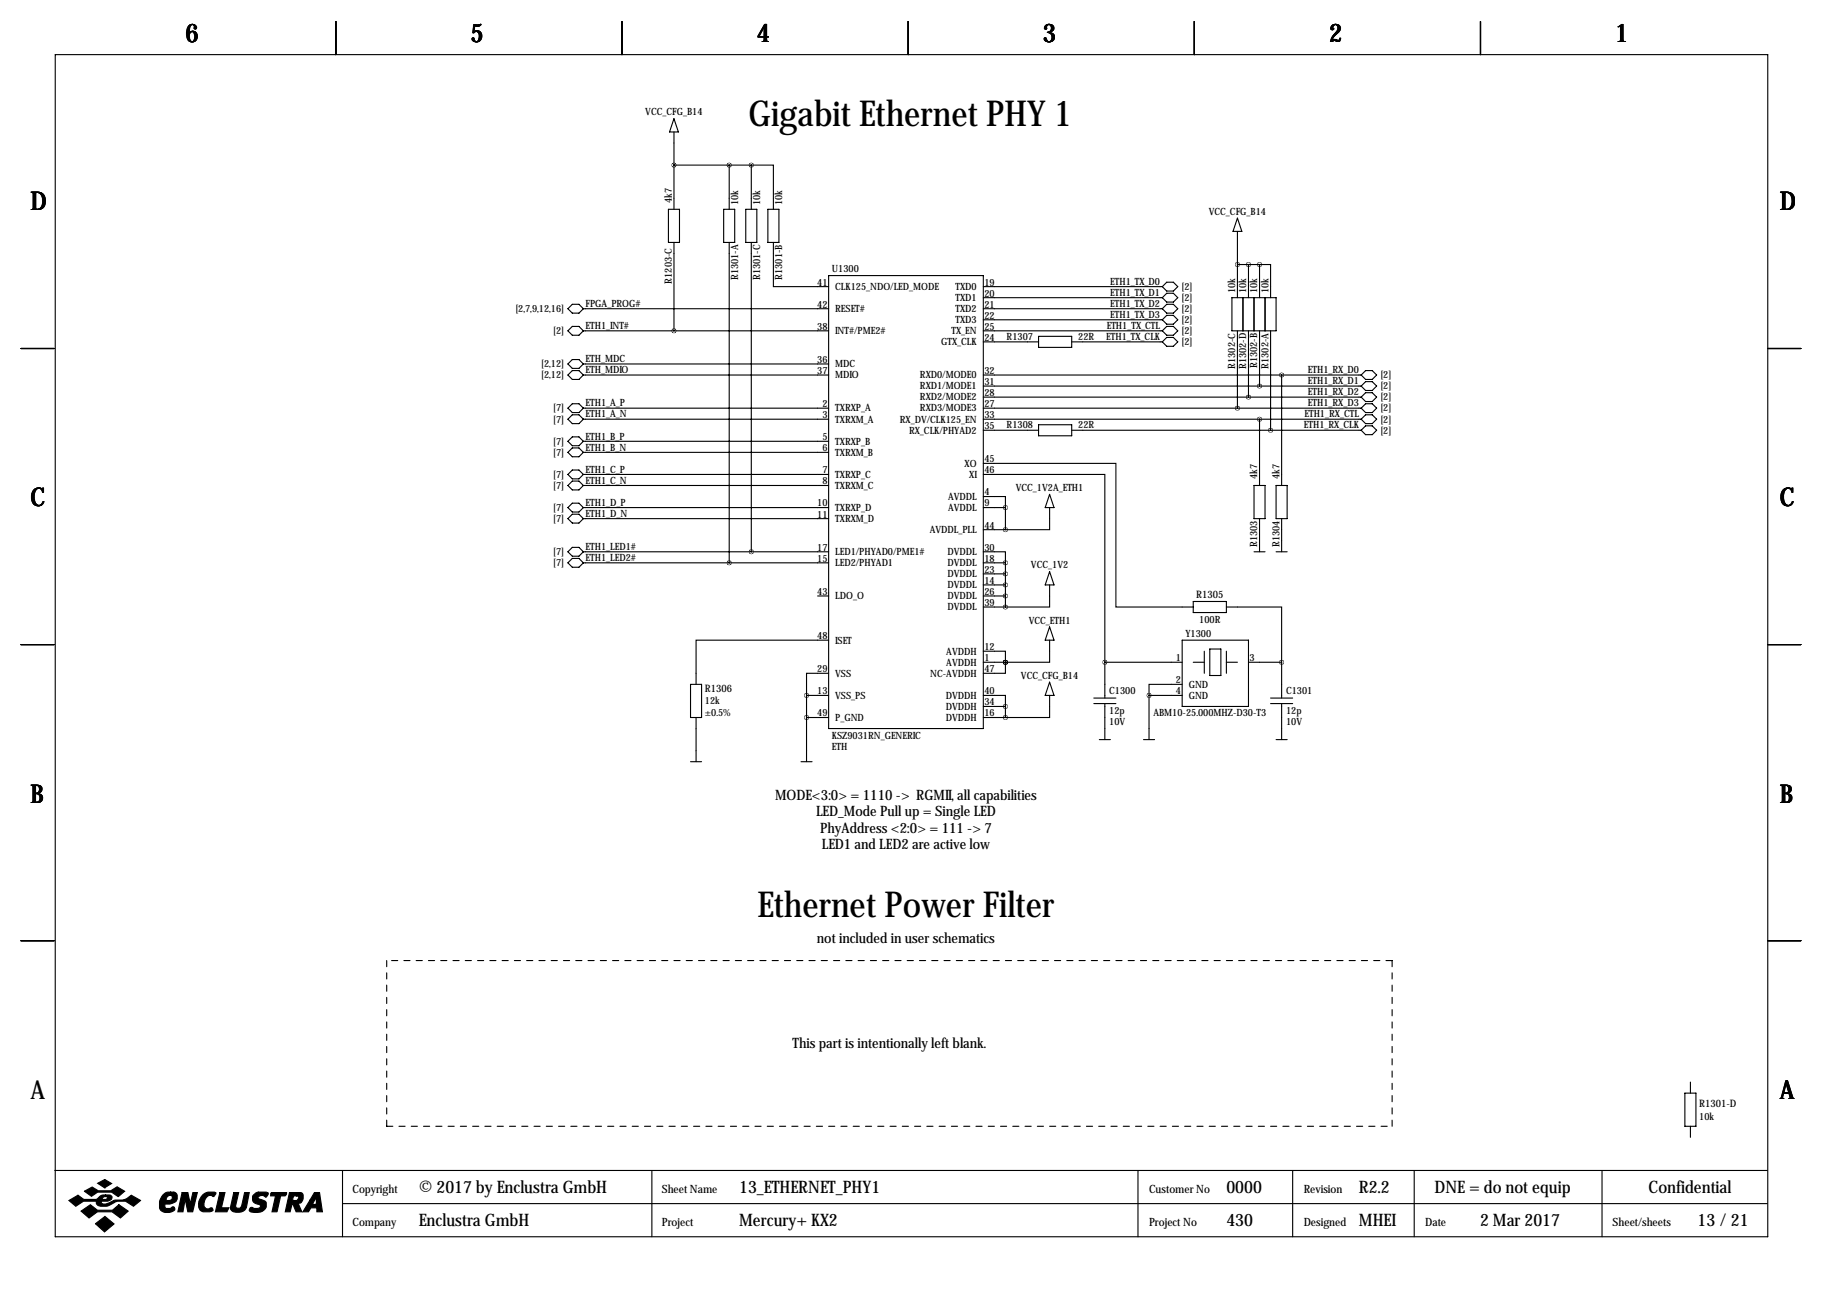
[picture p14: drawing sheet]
<svg xmlns="http://www.w3.org/2000/svg" width="419mm" height="297mm" viewBox="0 0 419 297" stroke-linecap="round" stroke-linejoin="round" font-family="sans-serif">
<defs><g id="words">
<g font-size="8.2">
<text x="172.1" y="29">Gigabit Ethernet PHY 1</text>
<text x="174.1" y="210.9">Ethernet Power Filter</text>
</g>
<g font-size="5.9">
<text x="42.7" y="9.8">6</text>
<text x="108.2" y="9.8">5</text>
<text x="174" y="9.8">4</text>
<text x="239.8" y="9.8">3</text>
<text x="305.6" y="9.8">2</text>
<text x="371.3" y="9.8">1</text>
<text x="7" y="48.4">D</text>
<text x="409.2" y="48.4">D</text>
<text x="7" y="116.4">C</text>
<text x="409.2" y="116.4">C</text>
<text x="7" y="184.5">B</text>
<text x="409.2" y="184.5">B</text>
<text x="7" y="252.6">A</text>
<text x="409.2" y="252.6">A</text>
</g>
<g font-size="4">
<text x="96.3" y="274.2">© 2017 by Enclustra GmbH</text>
<text x="169.9" y="274.2">13_ETHERNET_PHY1</text>
<text x="281.9" y="274.2">0000</text>
<text x="312.4" y="274.2">R2.2</text>
<text x="329.8" y="274.2">DNE = do not equip</text>
<text x="379" y="274.2">Confidential</text>
<text x="96.3" y="281.8">Enclustra GmbH</text>
<text x="169.9" y="281.8">Mercury+ KX2</text>
<text x="281.9" y="281.8">430</text>
<text x="312.4" y="281.8">MHEI</text>
<text x="340.3" y="281.8">2 Mar 2017</text>
<text x="390.3" y="281.8">13 /21</text>
</g>
<g font-size="3.3">
<text x="178.2" y="183.8">MODE&lt;3:0&gt; = 1110 -&gt; RGMII, all capabilities</text>
<text x="187.6" y="187.6">LED_Mode Pull up = Single LED</text>
<text x="188.5" y="191.5">PhyAddress &lt;2:0&gt; = 111 -&gt; 7</text>
<text x="188.9" y="195.3">LED1 and LED2 are active low</text>
<text x="187.8" y="216.9">not included in user schematics</text>
<text x="182.2" y="241">This part is intentionally left blank.</text>
</g>
<g font-size="2.6">
<text x="81" y="274.2">Copyright</text>
<text x="152.1" y="274.2">Sheet Name</text>
<text x="264.2" y="274.2">Customer No</text>
<text x="299.7" y="274.2">Revision</text>
<text x="81" y="281.8">Company</text>
<text x="152.1" y="281.8">Project</text>
<text x="264.2" y="281.8">Project No</text>
<text x="299.7" y="281.8">Designed</text>
<text x="327.7" y="281.8">Date</text>
<text x="370.7" y="281.8">Sheet/sheets</text>
</g>
<g font-size="2.4">
<text x="275" y="137.5">R1305</text>
<text x="162.1" y="159.1">R1306</text>
<text x="390.7" y="254.6">R1301-D</text>
</g>
<g font-size="2.3">
<text x="148.4" y="26.5">VCC_CFG_B14</text>
<text x="154.4" y="46.6" transform="rotate(-90 154.4 46.6)">4k7</text>
<text x="169.7" y="47.1" transform="rotate(-90 169.7 47.1)">10k</text>
<text x="174.8" y="47.1" transform="rotate(-90 174.8 47.1)">10k</text>
<text x="179.8" y="47.1" transform="rotate(-90 179.8 47.1)">10k</text>
<text x="277.9" y="49.4">VCC_CFG_B14</text>
<text x="154.4" y="65.2" transform="rotate(-90 154.4 65.2)">R1203-C</text>
<text x="169.7" y="64.4" transform="rotate(-90 169.7 64.4)">R1301-A</text>
<text x="174.8" y="64.4" transform="rotate(-90 174.8 64.4)">R1301-C</text>
<text x="179.8" y="64.3" transform="rotate(-90 179.8 64.3)">R1301-B</text>
<text x="187.9" y="65.6">41</text>
<text x="191.3" y="62.6">U1300</text>
<text x="226.3" y="65.6">19</text>
<text x="255.2" y="65.5">ETH1_TX_D0</text>
<text x="118.5" y="71.7">[2,7,9,12,16]</text>
<text x="134.6" y="70.6">FPGA_PROG#</text>
<text x="187.9" y="70.7">42</text>
<text x="192" y="66.7">CLK125_NDO/LED_MODE</text>
<text x="192" y="71.7">RESET#</text>
<text x="219.7" y="66.7">TXD0</text>
<text x="219.7" y="69.2">TXD1</text>
<text x="219.7" y="71.7">TXD2</text>
<text x="226.3" y="68.2">20</text>
<text x="226.3" y="70.7">21</text>
<text x="255.2" y="68">ETH1_TX_D1</text>
<text x="255.2" y="70.6">ETH1_TX_D2</text>
<text x="271.6" y="66.7">[2]</text>
<text x="271.6" y="69.2">[2]</text>
<text x="271.6" y="71.7">[2]</text>
<text x="284" y="67.4" transform="rotate(-90 284 67.4)">10k</text>
<text x="286.5" y="67.4" transform="rotate(-90 286.5 67.4)">10k</text>
<text x="289.1" y="67.4" transform="rotate(-90 289.1 67.4)">10k</text>
<text x="291.6" y="67.4" transform="rotate(-90 291.6 67.4)">10k</text>
<text x="127.2" y="76.8">[2]</text>
<text x="134.6" y="75.7">ETH1_INT#</text>
<text x="187.9" y="75.8">38</text>
<text x="192" y="76.8">INT#/PME2#</text>
<text x="218.7" y="76.8">TX_EN</text>
<text x="219.7" y="74.3">TXD3</text>
<text x="226.3" y="73.3">22</text>
<text x="226.3" y="75.8">25</text>
<text x="254.5" y="75.7">ETH1_TX_CTL</text>
<text x="255.2" y="73.1">ETH1_TX_D3</text>
<text x="271.6" y="74.3">[2]</text>
<text x="271.6" y="76.8">[2]</text>
<text x="134.6" y="83.3">ETH_MDC</text>
<text x="187.9" y="83.4">36</text>
<text x="216.4" y="79.4">GTX_CLK</text>
<text x="226.3" y="78.3">24</text>
<text x="231.4" y="78.1">R1307</text>
<text x="247.9" y="78.1">22R</text>
<text x="254.3" y="78.2">ETH1_TX_CLK</text>
<text x="271.6" y="79.4">[2]</text>
<text x="124.4" y="84.4">[2,12]</text>
<text x="124.4" y="87">[2,12]</text>
<text x="134.6" y="85.8">ETH_MDIO</text>
<text x="187.9" y="86">37</text>
<text x="192" y="84.4">MDC</text>
<text x="192" y="87">MDIO</text>
<text x="211.5" y="87">RXD0/MODE0</text>
<text x="211.5" y="89.5">RXD1/MODE1</text>
<text x="226.3" y="86">32</text>
<text x="226.3" y="88.5">31</text>
<text x="284" y="84.7" transform="rotate(-90 284 84.7)">R1302-C</text>
<text x="286.5" y="84.9" transform="rotate(-90 286.5 84.9)">R1302-D</text>
<text x="289.1" y="84.6" transform="rotate(-90 289.1 84.6)">R1302-B</text>
<text x="291.6" y="84.7" transform="rotate(-90 291.6 84.7)">R1302-A</text>
<text x="300.7" y="85.8">ETH1_RX_D0</text>
<text x="300.7" y="88.4">ETH1_RX_D1</text>
<text x="317.3" y="87">[2]</text>
<text x="317.3" y="89.5">[2]</text>
<text x="127.2" y="94.6">[7]</text>
<text x="134.6" y="93.4">ETH1_A_P</text>
<text x="134.6" y="96">ETH1_A_N</text>
<text x="189.1" y="93.6">2</text>
<text x="192" y="94.6">TXRXP_A</text>
<text x="211.5" y="92.1">RXD2/MODE2</text>
<text x="211.5" y="94.6">RXD3/MODE3</text>
<text x="226.3" y="91">28</text>
<text x="226.3" y="93.6">27</text>
<text x="299.9" y="96">ETH1_RX_CTL</text>
<text x="300.7" y="90.9">ETH1_RX_D2</text>
<text x="300.7" y="93.4">ETH1_RX_D3</text>
<text x="317.3" y="92.1">[2]</text>
<text x="317.3" y="94.6">[2]</text>
<text x="127.2" y="97.1">[7]</text>
<text x="134.6" y="101.1">ETH1_B_P</text>
<text x="189.1" y="96.1">3</text>
<text x="189.1" y="101.2">5</text>
<text x="192" y="97.1">TXRXM_A</text>
<text x="206.9" y="97.1">RX_DV/CLK125_EN</text>
<text x="209" y="99.7">RX_CLK/PHYAD2</text>
<text x="226.3" y="96.1">33</text>
<text x="226.3" y="98.7">35</text>
<text x="231.4" y="98.4">R1308</text>
<text x="247.9" y="98.4">22R</text>
<text x="299.8" y="98.5">ETH1_RX_CLK</text>
<text x="317.3" y="97.1">[2]</text>
<text x="317.3" y="99.7">[2]</text>
<text x="127.2" y="102.2">[7]</text>
<text x="127.2" y="104.8">[7]</text>
<text x="134.6" y="103.6">ETH1_B_N</text>
<text x="189.1" y="103.7">6</text>
<text x="192" y="102.2">TXRXP_B</text>
<text x="192" y="104.8">TXRXM_B</text>
<text x="221.8" y="107.3">XO</text>
<text x="226.3" y="106.3">45</text>
<text x="127.2" y="109.8">[7]</text>
<text x="127.2" y="112.4">[7]</text>
<text x="134.6" y="108.7">ETH1_C_P</text>
<text x="134.6" y="111.2">ETH1_C_N</text>
<text x="189.1" y="108.8">7</text>
<text x="189.1" y="111.4">8</text>
<text x="192" y="109.8">TXRXP_C</text>
<text x="192" y="112.4">TXRXM_C</text>
<text x="222.8" y="109.8">XI</text>
<text x="226.3" y="108.8">46</text>
<text x="226.3" y="113.9">4</text>
<text x="233.5" y="112.9">VCC_1V2A_ETH1</text>
<text x="289.1" y="110.1" transform="rotate(-90 289.1 110.1)">4k7</text>
<text x="294.1" y="110.1" transform="rotate(-90 294.1 110.1)">4k7</text>
<text x="127.2" y="117.5">[7]</text>
<text x="134.6" y="116.3">ETH1_D_P</text>
<text x="134.6" y="118.8">ETH1_D_N</text>
<text x="187.9" y="116.4">10</text>
<text x="187.9" y="119">11</text>
<text x="192" y="117.5">TXRXP_D</text>
<text x="218" y="114.9">AVDDL</text>
<text x="218" y="117.5">AVDDL</text>
<text x="226.3" y="116.4">9</text>
<text x="127.2" y="120">[7]</text>
<text x="192" y="120">TXRXM_D</text>
<text x="213.7" y="122.5">AVDDL_PLL</text>
<text x="226.3" y="121.5">44</text>
<text x="289.1" y="125.8" transform="rotate(-90 289.1 125.8)">R1303</text>
<text x="294.1" y="125.8" transform="rotate(-90 294.1 125.8)">R1304</text>
<text x="127.2" y="127.6">[7]</text>
<text x="127.2" y="130.2">[7]</text>
<text x="134.6" y="126.5">ETH1_LED1#</text>
<text x="134.6" y="129">ETH1_LED2#</text>
<text x="187.9" y="126.6">17</text>
<text x="187.9" y="129.1">15</text>
<text x="192" y="127.6">LED1/PHYAD0/PME1#</text>
<text x="192" y="130.2">LED2/PHYAD1</text>
<text x="217.8" y="127.6">DVDDL</text>
<text x="217.8" y="130.2">DVDDL</text>
<text x="226.3" y="126.6">30</text>
<text x="226.3" y="129.1">18</text>
<text x="226.3" y="131.7">23</text>
<text x="237" y="130.7">VCC_1V2</text>
<text x="187.9" y="136.8">43</text>
<text x="192" y="137.8">LDO_O</text>
<text x="217.8" y="132.7">DVDDL</text>
<text x="217.8" y="135.2">DVDDL</text>
<text x="217.8" y="137.8">DVDDL</text>
<text x="226.3" y="134.2">14</text>
<text x="226.3" y="136.8">26</text>
<text x="217.8" y="140.3">DVDDL</text>
<text x="226.3" y="139.3">39</text>
<text x="236.5" y="143.4">VCC_ETH1</text>
<text x="275.7" y="143.1">100R</text>
<text x="187.9" y="146.9">48</text>
<text x="192" y="147.9">ISET</text>
<text x="226.3" y="149.5">12</text>
<text x="272.5" y="146.4">Y1300</text>
<text x="187.9" y="154.5">29</text>
<text x="192" y="155.6">VSS</text>
<text x="213.9" y="155.6">NC-AVDDH</text>
<text x="217.6" y="150.5">AVDDH</text>
<text x="217.6" y="153">AVDDH</text>
<text x="226.3" y="152">1</text>
<text x="226.3" y="154.5">47</text>
<text x="270.3" y="152">1</text>
<text x="287.3" y="152">3</text>
<text x="162.1" y="161.9">12k</text>
<text x="187.9" y="159.6">13</text>
<text x="192" y="160.6">VSS_PS</text>
<text x="217.4" y="160.6">DVDDH</text>
<text x="226.3" y="159.6">40</text>
<text x="234.7" y="156.1">VCC_CFG_B14</text>
<text x="255" y="159.6">C1300</text>
<text x="270.3" y="157.1">2</text>
<text x="270.3" y="159.6">4</text>
<text x="273.3" y="158.1">GND</text>
<text x="273.3" y="160.6">GND</text>
<text x="295.7" y="159.6">C1301</text>
<text x="162.1" y="164.7">±0.5%</text>
<text x="187.9" y="164.7">49</text>
<text x="192" y="165.7">P_GND</text>
<text x="217.4" y="163.2">DVDDH</text>
<text x="217.4" y="165.7">DVDDH</text>
<text x="226.3" y="162.2">34</text>
<text x="226.3" y="164.7">16</text>
<text x="255" y="164.2">12p</text>
<text x="255" y="166.7">10V</text>
<text x="265.1" y="164.7">ABM10-25.000MHZ-D30-T3</text>
<text x="295.7" y="164.2">12p</text>
<text x="295.7" y="166.7">10V</text>
<text x="191.3" y="169.8">KSZ9031RN_GENERIC</text>
<text x="191.3" y="172.3">ETH</text>
<text x="390.7" y="257.4">10k</text>
</g>
</g></defs>
<g fill="none" stroke="#000" stroke-width=".25">
<path d="M12.7 12.6h393.7v271.7h-393.7zM77.2 4.9v7.7M143 4.9v7.7M208.8 4.9v7.7M274.6 4.9v7.7M340.4 4.9v7.7M154.9 30.3v17.8M154.9 27.3l1.1 3h-2.1zM154.9 38h17.8M167.6 38v10.1M172.7 38h5.1v10.1M172.7 38v10.1"/>
<path d="M153.7 48.1h2.5v7.6h-2.5zM154.9 55.7v20.4M166.4 48.1h2.5v7.6h-2.5zM167.6 55.7v73.7M171.4 48.1h2.6v7.6h-2.6zM172.7 55.7v71.2M176.5 48.1h2.6v7.6h-2.6zM177.8 55.7v10.2h12.7M284.5 53.2v15.2M284.5 50.2l1 3h-2zM130.6 76.1l1-1.1h1.5l1 1.1-1 1h-1.5zM130.6 71l1-1h1.5l1 1-1 1h-1.5z"/>
<path d="M134.1 76.1h56.4M134.1 71h56.4M190.5 63.4h35.6v104.1h-35.6zM226.1 76.1h41.1M226.1 68.4h41.1M226.1 65.9h41.1M226.1 71h41.1M226.1 73.5h41.1M226.1 78.6h12.7M238.8 77.3h7.6v2.6h-7.6zM246.4 78.6h20.8M267.2 76.1l1-1.1h1.5l1.1 1.1-1.1 1h-1.5z"/>
<path d="M267.2 71l1-1h1.5l1.1 1-1.1 1h-1.5zM268.2 77.6h1.5l1.1 1-1.1 1h-1.5l-1-1zM268.2 64.9h1.5l1.1 1-1.1 1h-1.5l-1-1zM268.2 67.4h1.5l1.1 1-1.1 1.1h-1.5l-1-1.1zM268.2 72.5h1.5l1.1 1-1.1 1h-1.5l-1-1zM283.2 68.4h10.2v7.7h-10.2zM284.5 76.1v17.7M284.5 60.8h5.1M285.8 68.4v7.7M287 60.8v7.6M287 76.1v15.2M288.3 68.4v7.7"/>
<path d="M289.6 60.8h2.5v7.6M289.6 60.8v7.6M289.6 76.1v12.7M290.8 68.4v7.7M292.1 76.1v22.8M4.8 80.1h7.6M130.6 83.7l1-1h1.5l1 1-1 1h-1.5zM130.6 86.2l1-1h1.5l1 1-1 1h-1.5zM130.6 93.8l1-1h1.5l1 1-1 1.1h-1.5zM130.6 96.4l1-1h1.5l1 1-1 1h-1.5zM134.1 83.7h56.4M134.1 86.2h56.4"/>
<path d="M134.1 93.8h56.4M134.1 96.4h56.4M226.1 86.2h86.8M226.1 93.8h86.8M226.1 96.4h86.8M226.1 88.8h86.8M226.1 91.3h86.8M226.1 98.9h12.7M238.8 97.6h7.6v2.6h-7.6zM246.4 98.9h66.5M289.6 96.4v15.2M294.6 86.2v25.4"/>
<path d="M312.9 86.2l1-1h1.6l1 1-1 1h-1.6zM312.9 93.8l1-1h1.6l1 1-1 1.1h-1.6zM312.9 96.4l1-1h1.6l1 1-1 1h-1.6zM313.9 87.7h1.6l1 1.1-1 1h-1.6l-1-1zM313.9 90.3h1.6l1 1-1 1h-1.6l-1-1zM313.9 97.9h1.6l1 1-1 1h-1.6l-1-1zM406.4 80.1h7.6M130.6 101.5l1-1.1h1.5l1 1.1-1 1h-1.5zM130.6 109.1l1-1h1.5l1 1-1 1h-1.5zM130.6 111.6l1-1h1.5l1 1-1 1h-1.5zM130.6 116.7l1-1h1.5l1 1-1 1h-1.5zM130.6 119.2l1-1h1.5l1 1-1 1.1h-1.5z"/>
<path d="M131.6 103h1.5l1 1-1 1h-1.5l-1-1zM134.1 119.2h56.4M134.1 111.6h56.4M134.1 101.5h56.4M134.1 104h56.4M134.1 109.1h56.4M134.1 116.7h56.4M226.1 109.1h27.9v43.2M226.1 114.2h5v2.5M226.1 106.5h30.4v33.1h17.8M226.1 116.7h5M231.1 116.7v5.1"/>
<path d="M241.3 116.7v5.1h-10.2M241.3 113.7l1 3h-2zM288.3 111.6h2.5v7.6h-2.5zM289.6 119.2v7.7M293.4 111.6h2.5v7.6h-2.5zM294.6 119.2v7.7M130.6 126.9l1-1.1h1.5l1 1.1-1 1h-1.5zM130.6 129.4l1-1h1.5l1 1-1 1h-1.5zM134.1 126.9h56.4M134.1 129.4h56.4M188 137h2.5M226.1 126.9h5v2.5"/>
<path d="M226.1 139.6h5M226.1 129.4h5M226.1 137h5M226.1 121.8h5M226.1 131.9h5M226.1 134.5h5M231.1 129.4v10.2M241.3 134.5v5.1h-10.2M241.3 131.4l1 3.1h-2zM274.3 138.3h7.6v2.5h-7.6zM281.9 139.6h12.7v12.7M288.3 126.9h2.5"/>
<path d="M293.4 126.9h2.5M4.8 148.2h7.6M158.7 157.3h2.6v7.7h-2.6zM185.4 159.9h5.1M185.4 159.9v15.2M190.5 154.8h-5.1v5.1M190.5 147.2h-30.5v10.1M226.1 159.9h5v2.5M226.1 149.7h5v2.6M226.1 152.3h5M231.1 152.3h.1M231.1 152.3v2.5h-5"/>
<path d="M241.3 159.9v5.1h-10.2M241.3 147.2v5.1h-10.2M241.3 144.1l1 3.1h-2zM241.3 156.8l1 3.1h-2zM254 152.3v8.2M254 152.3h17.8M264.2 159.9h7.6M264.2 159.9v10.1M271.8 157.3h-7.6v2.6M271.8 147.2h15.2v15.2h-15.2zM274.3 152.3h2.6M276.9 149.7v5.1"/>
<path d="M278.1 149.2h2.6v6.1h-2.6zM281.9 149.7v5.1M281.9 152.3h2.6M287 152.3h7.6M294.6 152.3v8.2M406.4 148.2h7.6M158.7 175.1h2.6M160 165v10.1M184.1 175.1h2.6M185.4 165h5.1M226.1 165h5M226.1 162.4h5"/>
<path d="M231.1 162.4v2.6M251.5 160.5h5M251.5 161.8h5M252.7 170h2.6M254 161.8v8.2M262.9 170h2.5M292.1 160.5h5.1M292.1 161.8h5.1M293.4 170h2.5M294.6 161.8v8.2M4.8 216.3h7.6M406.4 216.3h7.6"/>
<path d="M387.3 251.3h2.6v7.6h-2.6zM388.6 248.8v2.5M388.6 258.9v2.6M12.6 269.1h393.7M78.7 269.1v15.2M78.7 276.7h327.6M149.9 269.1v15.2M261.6 269.1v15.2M297.2 269.1v15.2M325.1 269.1v15.2M368.3 269.1v15.2"/>
</g>
<g fill="#000" stroke="#000" stroke-width=".25">
<path d="M15.8 276l2.1-1.2 1.4 1h2.8l.3-.2a1.77 1.77 0 0 1 1.9-.9v.4l-.6 .2-.2 .5h.9l.3-.6-.4-.1v-.4h.9a.59 .59 0 0 1 .6 .7l-.2 .4-.8 .4h-1.4l-.1 .1 .1 .4a3.2 3.2 0 0 0 2.7-.7l.3-.1a4 4 0 0 0 3.8-1.1l2.1 1.2-1.6 1.3a4 4 0 0 0-5.5-.2 2.66 2.66 0 0 1-2.9-.2l-.1-.7h-3l-1.8 1.1zM19.4 273.9l1.8-1 1.4 .9h2.9l1.4-.9 1.8 1-1.5 1.2-1.5-1h-3.2l-1.5 .9zM22.5 272l1.6-.8 1.6 .9-1.6 1zM18.6 278.4l2.2-1.4 1.6 1.2h3.5l1.4-1.2 2.2 1.4-1.8 1.6-1.9-1.4h-3.4l-1.9 1.4zM37.4 274.7a1.75 1.75 0 0 1 1.8-.6v.7a.82 .82 0 0 0-.8 1.2h.6a.6 .6 0 0 0 .6-.5 .6 .6 0 0 0-.4-.7v-.7h.8l.5 .3a1.61 1.61 0 0 1 0 1.7 1.61 1.61 0 0 1-1.5 .7h-1v.9l.2 .1h.9l.7-.4 .4 .4a1.06 1.06 0 0 1-1.3 1 1.82 1.82 0 0 1-2.2-1.1 3.5 3.5 0 0 1 .7-3zM41.9 274.2h1.3l.5 2.6 .6-2.6h1.1l-1.1 4.4h-1.1l-.6-2.9-.5 2.9h-1.2zM46.7 274.6a2.78 2.78 0 0 1 2.9-.4l-.4 .9a1.32 1.32 0 0 0-2.1 .8l-.2 .8a.98 .98 0 0 0 1.1 1.2 .55 .55 0 0 1 .6-.2 .55 .55 0 0 1 .4 .6l-.7 .3-1.8-.1a1.79 1.79 0 0 1-.8-2.3zM50.5 274.2h1.2l-.8 3.5h1.7l-.4 .9h-2.7zM53.7 274.2h1.2l-.7 3.1a.73 .73 0 0 0 .7 .5 .73 .73 0 0 0 .7-.6l.6-3h1.1l-.7 3.4a2.28 2.28 0 0 1-3.6 .4v-.4zM58.3 274.7l.8-.6h2.1l.5 .2v.2l-.6 .7a.96 .96 0 0 0-1-.4 .96 .96 0 0 0-.8 .6l1.7 .8a1.71 1.71 0 0 1-.1 1.8 1.71 1.71 0 0 1-1.7 .8l-1.4-.2a.51 .51 0 0 1-.4-.7 .51 .51 0 0 1 .8-.2l1 .1a.52 .52 0 0 0 .6-.2 .52 .52 0 0 0-.2-.7 1.39 1.39 0 0 1-1.4-.6 1.39 1.39 0 0 1 .1-1.6zM62.2 274.4l.2-.2h3.5l-.1 .4-.3 .3h-1l-.8 3.7h-1.2l.8-3.7h-1.1zM66.5 274.2h1.7v.7h-.7l-.2 1.1h.9l.3-.3a.44 .44 0 0 0 .1-.5 .44 .44 0 0 0-.4-.3v-.7h1l.3 .2 .2 .3v.9a1.03 1.03 0 0 1-1.2 1l.9 2h-1.3l-.8-1.8h-.1l-.5 1.8h-1.1z"/>
<path d="M72.3 274.2h1.2l.6 4.4h-1.3v-.9h-1.3l-.6 .9h-1.3l1.7-2.7h1l-.4 .8 .2 .2h.4l.2-.2v-1.5l-.4 .7h-1zM21.9 281.3l2.2-1.6 2.1 1.7-2.2 1.8z"/>
</g>
<path d="M88.9 220.8v38.1M320 220.8h-231.1M88.9 258.9h231.1M320 258.9v-38.1" fill="none" stroke="#000" stroke-width=".25" stroke-dasharray="1.4 1.4"/>
<path d="M185.4 159.9a.05 .05 0 0 0 .1 0 .05 .05 0 0 0-.1 0zM185.4 165a.05 .05 0 0 0 .1 0 .05 .05 0 0 0-.1 0zM231.1 137a.05 .05 0 0 0 .1 0 .05 .05 0 0 0-.1 0zM231.1 134.5a.05 .05 0 0 0 .1 0 .05 .05 0 0 0-.1 0zM231.1 131.9a.05 .05 0 0 0 .1 0 .05 .05 0 0 0-.1 0zM231.1 129.4a.05 .05 0 0 0 .1 0 .05 .05 0 0 0-.1 0zM231.1 152.3a.05 .05 0 0 0 .1 0 .05 .05 0 0 0-.1 0zM284.4 93.8a.05 .05 0 0 0 .1 0 .05 .05 0 0 0-.1 0zM231.1 116.7a.05 .05 0 0 0 .1 0 .05 .05 0 0 0-.1 0zM231.1 162.4a.05 .05 0 0 0 .1 0 .05 .05 0 0 0-.1 0zM231.1 139.6a.05 .05 0 0 0 .1 0 .05 .05 0 0 0-.1 0zM231.1 121.8a.05 .05 0 0 0 .1 0 .05 .05 0 0 0-.1 0zM231.1 165a.05 .05 0 0 0 .1 0 .05 .05 0 0 0-.1 0zM231.1 152.3a.05 .05 0 0 0 .1 0 .05 .05 0 0 0-.1 0zM287 91.3a.05 .05 0 0 0 .1 0 .05 .05 0 0 0-.1 0zM287 60.8a.05 .05 0 0 0 .1 0 .05 .05 0 0 0-.1 0zM289.5 88.8a.05 .05 0 0 0 .1 0 .05 .05 0 0 0-.1 0zM289.5 96.4a.05 .05 0 0 0 .1 0 .05 .05 0 0 0-.1 0zM172.7 126.9a.05 .05 0 0 0 .1 0 .05 .05 0 0 0-.1 0zM167.6 129.4a.05 .05 0 0 0 .1 0 .05 .05 0 0 0-.1 0zM154.9 76.1a.05 .05 0 0 0 .1 0 .05 .05 0 0 0-.1 0zM289.5 60.8a.05 .05 0 0 0 .1 0 .05 .05 0 0 0-.1 0zM294.6 86.2a.05 .05 0 0 0 .1 0 .05 .05 0 0 0-.1 0zM154.9 38a.05 .05 0 0 0 .1 0 .05 .05 0 0 0-.1 0zM167.6 38a.05 .05 0 0 0 .1 0 .05 .05 0 0 0-.1 0zM172.7 38a.05 .05 0 0 0 .1 0 .05 .05 0 0 0-.1 0zM284.4 60.8a.05 .05 0 0 0 .1 0 .05 .05 0 0 0-.1 0zM264.1 159.9a.05 .05 0 0 0 .1 0 .05 .05 0 0 0-.1 0zM294.6 152.3a.05 .05 0 0 0 .1 0 .05 .05 0 0 0-.1 0z" fill="#000" stroke="#000" stroke-width="1"/>
<use href="#words"/>
</svg>
